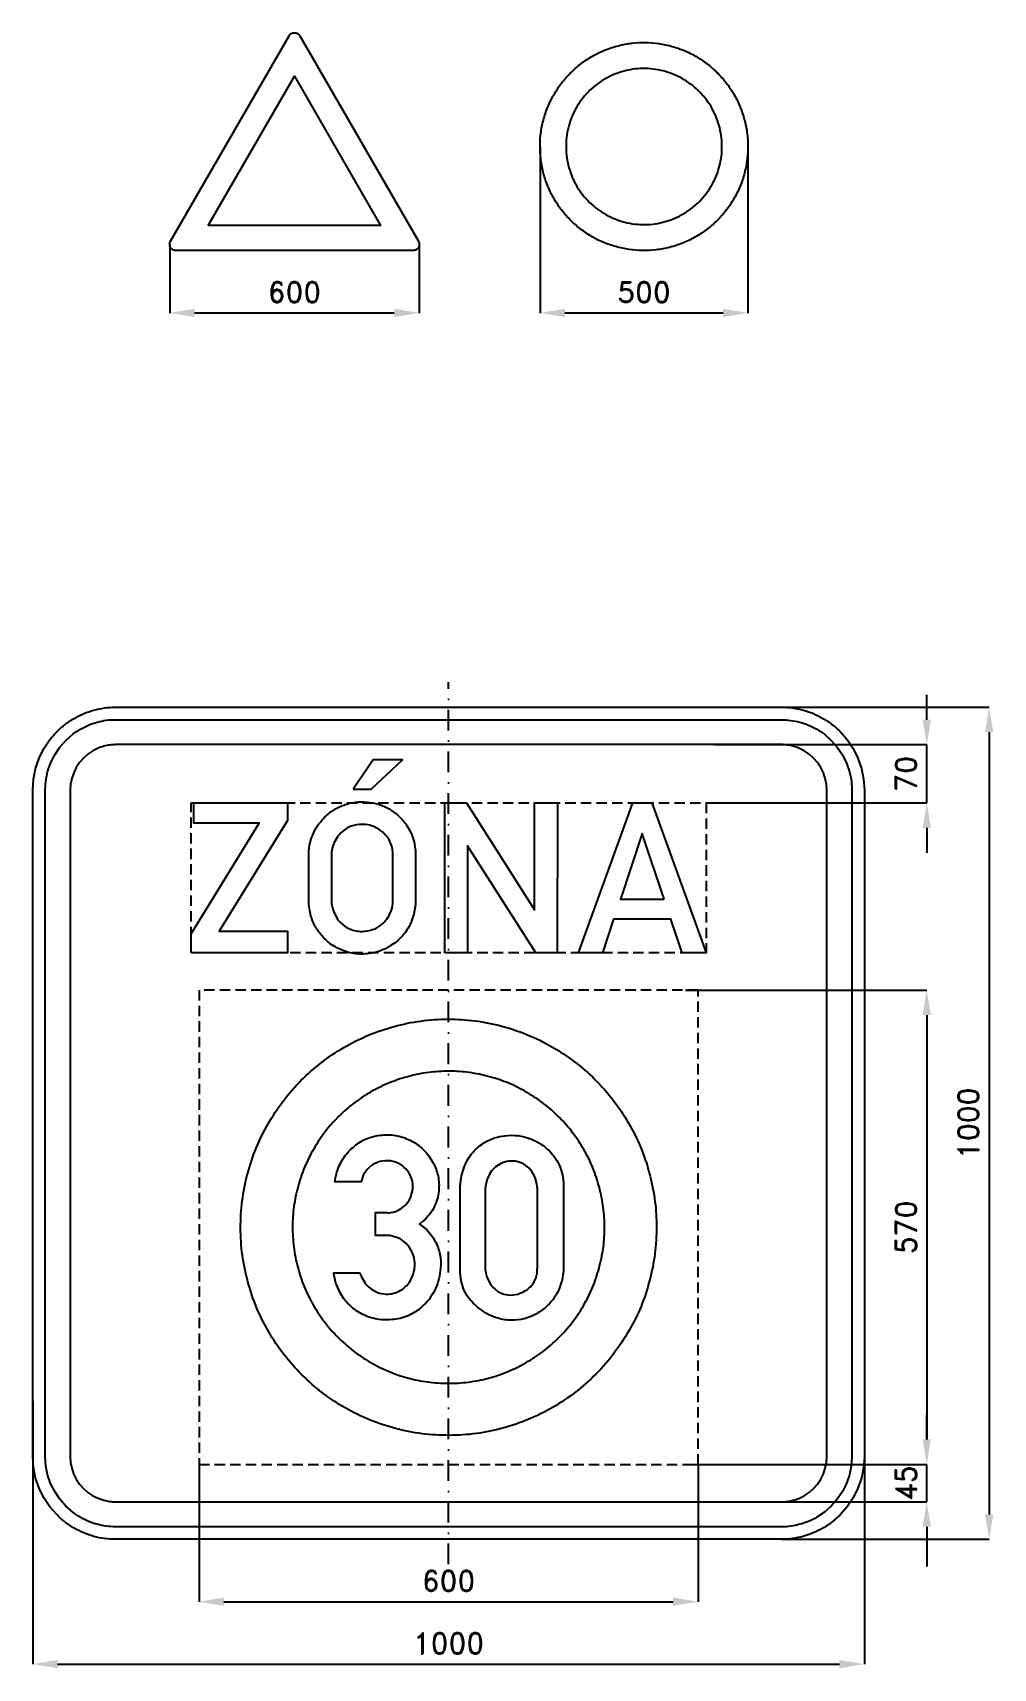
# Model space of a CAD drawing. Header units: millimetres. Extents: x -500 to 655, y -655 to 1311.
import ezdxf

# ---------------------------------------------------------------- set-up
doc = ezdxf.new("R2010")
doc.units = ezdxf.units.MM
doc.header["$LTSCALE"] = 5
doc.linetypes.add('ČERCHOVANÁX2', pattern=[2, 1, -0.5, 0, -0.5])
doc.linetypes.add('ČÁRKOVANÁX2', pattern=[1.5, 1, -0.5])
doc.layers.add('Kóty', color=2, linetype='Continuous')
doc.layers.add('Značka', color=7, linetype='Continuous')
doc.styles.get("Standard").update_dxf_attribs({"font": 'romand.shx', "height": 25})
doc.dimstyles.get("Standard").update_dxf_attribs({"dimtxt": 25, "dimasz": 30, "dimexe": 0.18, "dimexo": 0.0625, "dimgap": 12.5, "dimtad": 1, "dimdec": 0, "dimzin": 0, "dimdsep": 46, "dimtxsty": 'Standard', "dimcen": 0.09, "dimadec": 0, "dimazin": 0, "dimtfac": 1, "dimtdec": 0, "dimtofl": 0, "dimtmove": 0, "dimatfit": 3, "dimfxl": 1, "dimtolj": 1, "dimtzin": 0, "dimarcsym": 0})

msp = doc.modelspace()

# ---------------------------------------------------------------- texts
at = {"layer": 'Kóty', "insert": (550, -432.5), "char_height": 25, "attachment_point": 5, "rotation": 90}
msp.add_mtext('\\A1;45', dxfattribs=at)

# ---------------------------------------------------------------- blocks, each defined once
blk = doc.blocks.new('*D0')
at = {"layer": 'Defpoints', "color": 0, "transparency": 16777216}
for p in [(319.8, 455), (309.6, 385), (575, 385)]:
    blk.add_point(p, dxfattribs=at)
at = {"layer": 'Kóty', "color": 0, "lineweight": -2, "transparency": 16777216}
for p, q in [((575, 485), (575, 515)), ((319.9, 455), (575.2, 455)), ((309.7, 385), (575.2, 385)), ((575, 355), (575, 325))]:
    blk.add_line(p, q, dxfattribs=at)
at = {"layer": 'Kóty', "color": 0, "transparency": 16777216}
for points in [[(570, 485), (580, 485), (575, 455)], [(570, 355), (580, 355), (575, 385)]]:
    blk.add_solid(points, dxfattribs=at)
at = {"layer": 'Kóty', "color": 0, "transparency": 16777216, "insert": (550, 420), "char_height": 25, "attachment_point": 5, "rotation": 90}
blk.add_mtext('\\A1;70', dxfattribs=at)
blk = doc.blocks.new('*D1')
at = {"layer": 'Defpoints', "color": 0, "transparency": 16777216}
for p in [(400, 500), (400, -500), (650, -500)]:
    blk.add_point(p, dxfattribs=at)
at = {"layer": 'Kóty', "color": 0, "lineweight": -2, "transparency": 16777216}
for p, q in [((400.0625, 500), (650.18, 500)), ((650, 470), (650, -470)), ((400.0625, -500), (650.18, -500))]:
    blk.add_line(p, q, dxfattribs=at)
at = {"layer": 'Kóty', "color": 0, "transparency": 16777216}
for points in [[(645, 470), (655, 470), (650, 500)], [(645, -470), (655, -470), (650, -500)]]:
    blk.add_solid(points, dxfattribs=at)
at = {"layer": 'Kóty', "color": 0, "transparency": 16777216, "insert": (625, 0), "char_height": 25, "attachment_point": 5, "rotation": 90}
blk.add_mtext('\\A1;1000', dxfattribs=at)
blk = doc.blocks.new('*D2')
at = {"layer": 'Defpoints', "color": 0, "transparency": 16777216}
for p in [(285, 160), (285, -410), (575, -410)]:
    blk.add_point(p, dxfattribs=at)
at = {"layer": 'Kóty', "color": 0, "lineweight": -2, "transparency": 16777216}
for p, q in [((285.0625, 160), (575.18, 160)), ((575, 130), (575, -380)), ((285.0625, -410), (575.18, -410))]:
    blk.add_line(p, q, dxfattribs=at)
at = {"layer": 'Kóty', "color": 0, "transparency": 16777216}
for points in [[(570, 130), (580, 130), (575, 160)], [(570, -380), (580, -380), (575, -410)]]:
    blk.add_solid(points, dxfattribs=at)
at = {"layer": 'Kóty', "color": 0, "transparency": 16777216, "insert": (550, -125), "char_height": 25, "attachment_point": 5, "rotation": 90}
blk.add_mtext('\\A1;570', dxfattribs=at)
blk = doc.blocks.new('*D3')
at = {"layer": 'Defpoints', "color": 0, "transparency": 16777216}
for p in [(-500, -333.5), (500, -336.2), (500, -650)]:
    blk.add_point(p, dxfattribs=at)
at = {"layer": 'Kóty', "color": 0, "lineweight": -2, "transparency": 16777216}
for p, q in [((-500, -333.6), (-500, -650.2)), ((500, -336.3), (500, -650.2)), ((-470, -650), (470, -650))]:
    blk.add_line(p, q, dxfattribs=at)
at = {"layer": 'Kóty', "color": 0, "transparency": 16777216}
for points in [[(-470, -645), (-470, -655), (-500, -650)], [(470, -645), (470, -655), (500, -650)]]:
    blk.add_solid(points, dxfattribs=at)
at = {"layer": 'Kóty', "color": 0, "transparency": 16777216, "insert": (0, -625), "char_height": 25, "attachment_point": 5}
blk.add_mtext('\\A1;1000', dxfattribs=at)
blk = doc.blocks.new('*D4')
at = {"layer": 'Defpoints', "color": 0, "transparency": 16777216}
for p in [(-300, -410), (300, -410), (300, -575)]:
    blk.add_point(p, dxfattribs=at)
at = {"layer": 'Kóty', "color": 0, "lineweight": -2, "transparency": 16777216}
for p, q in [((-300, -410.0625), (-300, -575.18)), ((300, -410.0625), (300, -575.18)), ((-270, -575), (270, -575))]:
    blk.add_line(p, q, dxfattribs=at)
at = {"layer": 'Kóty', "color": 0, "transparency": 16777216}
for points in [[(-270, -570), (-270, -580), (-300, -575)], [(270, -570), (270, -580), (300, -575)]]:
    blk.add_solid(points, dxfattribs=at)
at = {"layer": 'Kóty', "color": 0, "transparency": 16777216, "insert": (0, -550), "char_height": 25, "attachment_point": 5}
blk.add_mtext('\\A1;600', dxfattribs=at)
blk = doc.blocks.new('*D5')
at = {"layer": 'Defpoints', "color": 0, "transparency": 16777216}
for p in [(110, 1173.1), (360, 1175), (360, 973.8)]:
    blk.add_point(p, dxfattribs=at)
at = {"layer": 'Kóty', "color": 0, "lineweight": -2, "transparency": 16777216}
for p, q in [((110, 1173), (110, 973.6)), ((360, 1175), (360, 973.6)), ((140, 973.8), (330, 973.8))]:
    blk.add_line(p, q, dxfattribs=at)
at = {"layer": 'Kóty', "color": 0, "transparency": 16777216}
for points in [[(140, 978.8), (140, 968.8), (110, 973.8)], [(330, 978.8), (330, 968.8), (360, 973.8)]]:
    blk.add_solid(points, dxfattribs=at)
at = {"layer": 'Kóty', "color": 0, "transparency": 16777216, "insert": (235, 998.8), "char_height": 25, "attachment_point": 5}
blk.add_mtext('\\A1;500', dxfattribs=at)
blk = doc.blocks.new('*D6')
at = {"layer": 'Defpoints', "color": 0, "transparency": 16777216}
for p in [(-335.3, 1056.2), (-35.3, 1056.1), (-35.3, 973.8)]:
    blk.add_point(p, dxfattribs=at)
at = {"layer": 'Kóty', "color": 0, "lineweight": -2, "transparency": 16777216}
for p, q in [((-335.3, 1056.1), (-335.3, 973.6)), ((-35.3, 1056.1), (-35.3, 973.6)), ((-305.3, 973.8), (-65.3, 973.8))]:
    blk.add_line(p, q, dxfattribs=at)
at = {"layer": 'Kóty', "color": 0, "transparency": 16777216}
for points in [[(-305.3, 978.8), (-305.3, 968.8), (-335.3, 973.8)], [(-65.3, 978.8), (-65.3, 968.8), (-35.3, 973.8)]]:
    blk.add_solid(points, dxfattribs=at)
at = {"layer": 'Kóty', "color": 0, "transparency": 16777216, "insert": (-185.3, 998.8), "char_height": 25, "attachment_point": 5}
blk.add_mtext('\\A1;600', dxfattribs=at)

# ---------------------------------------------------------------- dimensions: what is measured, and where the dimension line sits
at = {"layer": 'Kóty'}
for base, p1, p2, text, picture, middle in [((360, 973.8), (110, 1173.1), (360, 1175), '500', '*D5', (235, 998.8)), ((-35.3, 973.8), (-335.3, 1056.2), (-35.3, 1056.1), '600', '*D6', (-185.3, 998.8))]:
    dim = msp.add_linear_dim(base=base, p1=p1, p2=p2, text=text, dimstyle='Standard', dxfattribs=at)
    dim.commit()
    dim.dimension.update_dxf_attribs({"geometry": picture, "text_midpoint": middle})
for base, p1, p2, picture, middle in [((575, 385), (319.8, 455), (309.6, 385), '*D0', (550, 420)), ((650, -500), (400, 500), (400, -500), '*D1', (625, 0)), ((575, -410), (285, 160), (285, -410), '*D2', (550, -125))]:
    dim = msp.add_linear_dim(base=base, p1=p1, p2=p2, angle=90, dimstyle='Standard', dxfattribs=at)
    dim.commit()
    dim.dimension.update_dxf_attribs({"geometry": picture, "text_midpoint": middle})
for base, p1, p2, picture, middle in [((500, -650), (-500, -333.5), (500, -336.2), '*D3', (0, -625)), ((300, -575), (-300, -410), (300, -410), '*D4', (0, -550))]:
    dim = msp.add_linear_dim(base=base, p1=p1, p2=p2, dimstyle='Standard', dxfattribs=at)
    dim.commit()
    dim.dimension.update_dxf_attribs({"geometry": picture, "text_midpoint": middle})

# ---------------------------------------------------------------- linework, layer by layer
at = {"layer": 'Kóty'}
for p, q in [((575, -380), (575, -350)), ((285.1, -410), (575.2, -410)), ((285.1, -455), (575.2, -455)), ((575, -485), (575, -532.7))]:
    msp.add_line(p, q, dxfattribs=at)
for points in [[(575, 385), (575, 455)], [(575, -455), (575, -410)]]:
    msp.add_lwpolyline(points, dxfattribs=at)
for points in [[(570, -380), (580, -380), (575, -410)], [(570, -485), (580, -485), (575, -455)]]:
    msp.add_solid(points, dxfattribs=at)
at = {"layer": 'Značka', "color": 1}
for points in [[(-42.8, 1048.8), (-327.9, 1048.8), (-328.2, 1048.8), (-328.6, 1048.8, -0.055813), (-330.2, 1049.1, -0.055956), (-331.6, 1049.8, -0.069573), (-333.2, 1050.9, -0.06979), (-334.3, 1052.5, -0.069473), (-335.1, 1054.3, -0.06778), (-335.3, 1056.2, -0.055922), (-335.2, 1057.8, -0.060906), (-334.7, 1059.3), (-334.5, 1059.6), (-334.3, 1060), (-191.8, 1306.8), (-191.6, 1307.2), (-191.4, 1307.5, -0.055828), (-190.4, 1308.7, -0.056007), (-189.1, 1309.6, -0.069592), (-187.3, 1310.3, -0.069755), (-185.3, 1310.6, -0.069442), (-183.4, 1310.3, -0.067764), (-181.6, 1309.6, -0.056022), (-180.3, 1308.7, -0.061146), (-179.3, 1307.5), (-179.1, 1307.2), (-178.9, 1306.8), (-36.3, 1060), (-36.2, 1059.6), (-36, 1059.3, -0.055634), (-35.5, 1057.8), (-35.3, 1056.2, -0.0696), (-35.6, 1054.3, -0.069839), (-36.3, 1052.5, -0.069564), (-37.5, 1050.9, -0.067726), (-39.1, 1049.8, -0.055903), (-40.5, 1049.1, -0.061107), (-42, 1048.8), (-42.4, 1048.8), (-42.8, 1048.8)], [(360, 1173.8), (360, 1172.9), (360, 1172.1, -0.032165), (358.7, 1155.8, -0.035724), (355.3, 1139.8, -0.036665), (349.9, 1124.4, -0.034753), (342.4, 1109.9, -0.034037), (333.2, 1096.3, -0.034452), (322.2, 1084.2, -0.034561), (309.8, 1073.6, -0.034425), (296.1, 1064.7, -0.034389), (281.3, 1057.6, -0.034418), (265.8, 1052.6, -0.034423), (249.7, 1049.6, -0.034416), (233.4, 1048.8, -0.034416), (217, 1050, -0.034417), (201.1, 1053.5, -0.034417), (185.6, 1058.9, -0.034417), (171.1, 1066.3, -0.034417), (157.6, 1075.6, -0.034417), (145.5, 1086.5, -0.034416), (134.8, 1098.9, -0.034417), (125.9, 1112.7, -0.034417), (118.8, 1127.4, -0.034417), (113.8, 1143, -0.034416), (110.8, 1159.1, -0.034417), (110, 1175.4, -0.034417), (111.2, 1191.7, -0.034418), (114.7, 1207.7, -0.034417), (120.1, 1223.1, -0.034418), (127.6, 1237.7, -0.034416), (136.8, 1251.2, -0.034415), (147.8, 1263.3, -0.034418), (160.2, 1274, -0.034416), (173.9, 1282.8, -0.034417), (188.7, 1289.9, -0.034417), (204.2, 1294.9, -0.034416), (220.3, 1298, -0.034417), (236.6, 1298.8, -0.034417), (252.9, 1297.5, -0.034416), (268.9, 1294.1, -0.034415), (284.4, 1288.7, -0.034418), (298.9, 1281.2, -0.034419), (312.4, 1272, -0.034403), (324.5, 1261, -0.034415), (335.2, 1248.6, -0.03449), (344.1, 1234.8, -0.034418), (351.1, 1220.1, -0.034075), (356.1, 1204.5, -0.03279), (359.1, 1189.3, -0.034265), (360, 1173.8)], [(328.7, 1173.8), (328.7, 1174.4), (328.7, 1175, 0.032167), (327.8, 1187.2, 0.035726), (325.2, 1199.2, 0.036665), (321.2, 1210.8, 0.034752), (315.6, 1221.7, 0.03404), (308.6, 1231.8, 0.034452), (300.4, 1240.9, 0.034558), (291.1, 1248.9, 0.034426), (280.8, 1255.6, 0.034389), (269.7, 1260.9, 0.034417), (258.1, 1264.6, 0.034425), (246, 1266.9, 0.034418), (233.8, 1267.5, 0.034418), (221.5, 1266.6, 0.034414), (209.5, 1264, 0.034417), (198, 1259.9, 0.034415), (187.1, 1254.3, 0.034419), (176.9, 1247.4, 0.034418), (167.8, 1239.2, 0.034417), (159.8, 1229.9, 0.034418), (153.2, 1219.6, 0.034417), (147.9, 1208.5, 0.034416), (144.1, 1196.8, 0.034416), (141.9, 1184.8, 0.034416), (141.3, 1172.5, 0.034417), (142.2, 1160.3, 0.034418), (144.8, 1148.3, 0.034416), (148.8, 1136.7, 0.034417), (154.4, 1125.8, 0.034417), (161.3, 1115.7, 0.034417), (169.6, 1106.6, 0.034416), (178.9, 1098.6, 0.034417), (189.2, 1092, 0.034417), (200.2, 1086.7, 0.034417), (211.9, 1082.9, 0.034416), (224, 1080.6, 0.034416), (236.2, 1080, 0.034417), (248.5, 1080.9, 0.034417), (260.4, 1083.5, 0.034416), (272, 1087.6, 0.034416), (282.9, 1093.2, 0.034419), (293.1, 1100.1, 0.034405), (302.1, 1108.3, 0.034416), (310.1, 1117.7, 0.034487), (316.8, 1128, 0.034418), (322.1, 1139, 0.034079), (325.9, 1150.7, 0.032793), (328.1, 1162.1, 0.034267), (328.7, 1173.8)], [(250, -125), (250, -126.6), (250, -128.3, -0.03216), (247.5, -160.9, -0.035735), (240.6, -192.9, -0.036672), (229.9, -223.8, -0.034758), (214.8, -252.8, -0.034039), (196.4, -279.8, -0.034444), (174.4, -304.1, -0.034563), (149.6, -325.4, -0.03442), (122.2, -343.1, -0.034387), (92.7, -357.3, -0.034421), (61.5, -367.3, -0.034425), (29.4, -373.4, -0.034416), (-3.3, -375, -0.034416), (-35.9, -372.5, -0.034417), (-67.9, -365.6, -0.034411), (-98.7, -354.8, -0.034422), (-127.8, -339.9, -0.034415), (-154.8, -321.4, -0.034405), (-179.1, -299.4, -0.034408), (-200.4, -274.6, -0.034405), (-218.1, -247.2, -0.034408), (-232.3, -217.7, -0.034404), (-242.3, -186.5, -0.034434), (-248.4, -154.4, -0.034411), (-250, -121.7, -0.03441), (-247.5, -89.1, -0.034417), (-240.6, -57.1, -0.03441), (-229.8, -26.3, -0.034417), (-214.9, 2.8, -0.034411), (-196.4, 29.8, -0.034416), (-174.5, 54.1, -0.034409), (-149.6, 75.4, -0.034423), (-122.2, 93.1, -0.034416), (-92.7, 107.3, -0.034418), (-61.5, 117.3, -0.034414), (-29.4, 123.4, -0.034417), (3.3, 125, -0.034417), (35.9, 122.5, -0.034414), (67.9, 115.6, -0.034418), (98.7, 104.8, -0.03441), (127.8, 89.9, -0.034425), (154.8, 71.4, -0.034407), (179.1, 49.4, -0.034425), (200.4, 24.6, -0.034498), (218.1, -2.8, -0.034427), (232.3, -32.3, -0.034068), (242.3, -63.5, -0.032781), (248.2, -94, -0.034267), (250, -125)], [(187.5, -125), (187.5, -123.8), (187.5, -122.5, 0.032195), (185.6, -98.1, 0.035745), (180.5, -74.1, 0.036671), (172.4, -50.9, 0.034755), (161.1, -29.1, 0.034033), (147.3, -8.9, 0.034462), (130.8, 9.3, 0.034562), (112.2, 25.3, 0.034427), (91.6, 38.6, 0.034391), (69.5, 49.2, 0.034419), (46.2, 56.7, 0.034428), (22, 61.3, 0.034419), (-2.5, 62.5, 0.03442), (-26.9, 60.6, 0.034415), (-50.9, 55.5, 0.034412), (-74, 47.3, 0.03442), (-95.9, 36.1, 0.034407), (-116.1, 22.3, 0.034413), (-134.3, 5.8, 0.034411), (-150.3, -12.8, 0.034426), (-163.6, -33.4, 0.034407), (-174.2, -55.5, 0.034405), (-181.7, -78.8, 0.034415), (-186.3, -103, 0.034401), (-187.5, -127.5, 0.03444), (-185.6, -151.9, 0.034412), (-180.5, -175.9, 0.034433), (-172.4, -199, 0.034409), (-161.1, -220.9, 0.034427), (-147.3, -241.1, 0.034406), (-130.8, -259.3, 0.0344), (-112.2, -275.3, 0.034413), (-91.6, -288.6, 0.034401), (-69.5, -299.2, 0.034412), (-46.2, -306.7, 0.034417), (-22.1, -311.3, 0.034416), (2.5, -312.5, 0.034416), (26.9, -310.6, 0.034418), (50.9, -305.5, 0.034424), (74, -297.3, 0.034427), (95.9, -286.1, 0.034419), (116.1, -272.3, 0.034399), (134.3, -255.8, 0.034418), (150.3, -237.2, 0.034495), (163.6, -216.6, 0.034428), (174.2, -194.5, 0.034067), (181.7, -171.2, 0.03277), (186.2, -148.2, 0.034257), (187.5, -125)]]:
    msp.add_lwpolyline(points, format="xyb", dxfattribs=at)
msp.add_lwpolyline([(-288.9, 1078.7), (-185.3, 1258.2), (-81.7, 1078.7), (-288.9, 1078.7)], dxfattribs=at)
at = {"layer": 'Značka', "color": 6, "linetype": 'ČERCHOVANÁX2', "ltscale": 5}
msp.add_lwpolyline([(0, -530), (0, 530)], dxfattribs=at)
at = {"layer": 'Značka', "color": 3}
for points in [[(-400, -500), (-400.4, -500), (-400.8, -500, -0.032182), (-413.7, -499.1, -0.035454), (-426.4, -496.5, -0.036283), (-438.7, -492.3, -0.034431), (-450.2, -486.5, -0.033715), (-461, -479.3, -0.034071), (-470.7, -470.7), (-479.3, -461), (-486.5, -450.2), (-492.3, -438.7), (-496.5, -426.4), (-499.1, -413.7), (-500, -400.8), (-500, -400.4), (-500, -400), (-500, 400), (-500, 400.4), (-500, 400.8), (-499.1, 413.7), (-496.5, 426.4), (-492.3, 438.7), (-486.5, 450.2), (-479.3, 461, -0.034072), (-470.7, 470.7, -0.034226), (-461, 479.3, -0.034225), (-450.2, 486.5, -0.034051), (-438.7, 492.3, -0.033415), (-426.4, 496.5, -0.034139), (-413.7, 499.1, -0.036743), (-400.8, 500), (-400.4, 500), (-400, 500), (400, 500), (400.4, 500), (400.8, 500, -0.032182), (413.7, 499.1, -0.035447), (426.4, 496.5, -0.036272), (438.7, 492.3, -0.034433), (450.2, 486.5, -0.033723), (461, 479.3, -0.034091), (470.7, 470.7), (479.3, 461), (486.5, 450.2), (492.3, 438.6), (496.5, 426.4), (499.1, 413.7), (500, 400.8), (500, 400.4), (500, 400), (500, -400), (500, -400.4), (500, -400.8), (499.1, -413.7), (496.5, -426.4), (492.3, -438.7), (486.5, -450.2), (479.3, -461), (470.7, -470.7), (461, -479.3, -0.03423), (450.2, -486.5, -0.034043), (438.6, -492.3, -0.033413), (426.4, -496.5, -0.034125), (413.7, -499.1, -0.036744), (400.8, -500), (400.4, -500), (400, -500), (-400, -500)], [(-400, -485), (-400.3, -485), (-400.7, -485, -0.032179), (-411.6, -484.2, -0.035445), (-422.4, -482, -0.03627), (-432.9, -478.5, -0.034397), (-442.7, -473.5, -0.033743), (-451.9, -467.4), (-460.1, -460.1), (-467.4, -451.9), (-473.5, -442.7), (-478.4, -432.9), (-482, -422.4), (-484.3, -411.6), (-485, -400.7), (-485, -400.3), (-485, -400), (-485, 400), (-485, 400.3), (-485, 400.7), (-484.2, 411.6), (-482, 422.4), (-478.5, 432.9), (-473.5, 442.7), (-467.4, 451.9), (-460.1, 460.1), (-451.9, 467.4, -0.034197), (-442.7, 473.5, -0.034036), (-432.9, 478.4, -0.0334), (-422.4, 482, -0.034125), (-411.6, 484.3, -0.036744), (-400.7, 485), (-400.3, 485), (-400, 485), (400, 485), (400.3, 485), (400.7, 485, -0.032173), (411.6, 484.2, -0.03544), (422.4, 482, -0.036264), (432.9, 478.5, -0.034423), (442.7, 473.5, -0.033724), (451.9, 467.4), (460.1, 460.1), (467.4, 451.9), (473.5, 442.7), (478.4, 432.9), (482, 422.4), (484.3, 411.6), (485, 400.7), (485, 400.3), (485, 400), (485, -400), (485, -400.3), (485, -400.7), (484.2, -411.6), (482, -422.4), (478.5, -432.9), (473.5, -442.7), (467.4, -451.9), (460.1, -460.1), (451.9, -467.4), (442.7, -473.5, -0.034052), (432.9, -478.4, -0.033405), (422.4, -482, -0.03413), (411.6, -484.3, -0.036744), (400.7, -485), (400.3, -485), (400, -485), (-400, -485)], [(-400, -455), (400, -455), (400.2, -455), (400.4, -455, 0.032181), (407.5, -454.5, 0.035434), (414.5, -453.1, 0.036239), (421.3, -450.8), (427.6, -447.6), (433.5, -443.6), (438.9, -438.9), (443.6, -433.6), (447.6, -427.6), (450.8, -421.3), (453, -414.5), (454.5, -407.5), (455, -400.4), (455, -400.2), (455, -400), (455, 400), (455, 400.2), (455, 400.4), (454.5, 407.5), (453, 414.5), (450.8, 421.3), (447.6, 427.6), (443.6, 433.5), (438.9, 438.9), (433.6, 443.6), (427.6, 447.6), (421.3, 450.8, 0.033381), (414.5, 453, 0.0341), (407.5, 454.5, 0.036743), (400.4, 455), (400.2, 455), (400, 455), (-400, 455), (-400.2, 455), (-400.4, 455, 0.032168), (-407.5, 454.5, 0.035417), (-414.5, 453, 0.036291), (-421.3, 450.8, 0.034445), (-427.6, 447.6), (-433.6, 443.6), (-438.9, 438.9), (-443.6, 433.5), (-447.6, 427.6), (-450.7, 421.3), (-453.1, 414.5), (-454.5, 407.5), (-455, 400.4), (-455, 400.2), (-455, 400), (-455, -400), (-455, -400.2), (-455, -400.4), (-454.5, -407.5), (-453.1, -414.5), (-450.8, -421.3), (-447.6, -427.6), (-443.6, -433.6), (-438.9, -438.9), (-433.6, -443.6), (-427.6, -447.6), (-421.3, -450.7), (-414.5, -453.1, 0.034105), (-407.5, -454.5, 0.036732), (-400.4, -455), (-400.2, -455), (-400, -455)], [(-168.1, 323.9), (-168.1, 325.4), (-168, 326.8), (-167, 334.3), (-165, 341.7, -0.066275), (-158.1, 356.6, -0.068488), (-147.5, 369.1, -0.061858), (-135.8, 377.9, -0.059919), (-122.4, 383.5, -0.057336), (-108.5, 386.2, -0.057586), (-94.4, 385.6, -0.056908), (-80.9, 382.2, -0.057469), (-68.5, 375.9, -0.055344), (-58, 367.4, -0.053437), (-49.6, 356.9), (-44.6, 347.8), (-41.4, 338), (-40.4, 332.7), (-39.7, 327.3), (-39.6, 326.4), (-39.6, 325.5), (-39.6, 265.2), (-39.7, 263.8), (-39.8, 262.5), (-41.8, 251.3), (-45.5, 240.6, -0.0788), (-55.1, 225.5, -0.073101), (-68.8, 213.9, -0.06012), (-81.9, 207.3, -0.059843), (-96.1, 203.9, -0.071111), (-113.8, 204, -0.074193), (-130.7, 209.2, -0.066046), (-144.1, 217.3, -0.061704), (-154.9, 228.5, -0.047106), (-161.2, 238.1, -0.053878), (-165.4, 248.7), (-166.9, 255.7), (-167.8, 262.9), (-168, 264.5), (-168.1, 266.2), (-168.1, 323.9)], [(-140.7, 323.7), (-140.7, 266.2), (-140.7, 265.1), (-140.6, 264), (-139.6, 258.3), (-137.7, 252.9), (-133.5, 245.4, 0.060219), (-127.6, 239.2, 0.059465), (-120.7, 234.4, 0.064336), (-112.9, 231.5, 0.050531), (-106.4, 230.6, 0.044572), (-99.9, 230.9, 0.073907), (-88.8, 233.8, 0.085003), (-79.2, 240, 0.073625), (-72.8, 247.4, 0.063595), (-68.7, 256.2), (-67.4, 260.6), (-66.9, 265.2), (-66.8, 265.8), (-66.8, 266.3), (-66.8, 323.6), (-66.8, 324.6), (-66.8, 325.7), (-67.8, 331.9), (-70.2, 337.9, 0.076934), (-76.9, 347.6, 0.083785), (-86.2, 354.7, 0.069844), (-94.8, 358.1, 0.066678), (-104.1, 359.2, 0.088521), (-116.9, 356.9, 0.098139), (-127.9, 350.3, 0.062892), (-133.4, 344.4), (-137.4, 337.3), (-139.5, 331.6), (-140.6, 325.8), (-140.7, 324.8), (-140.7, 323.7)], [(-106.6, -179.6), (-105.7, -182.2), (-104.8, -184.7), (-100.4, -192.2, 0.067339), (-94.2, -198.3, 0.079593), (-85.3, -203.3, 0.083482), (-75.4, -205.3, 0.078724), (-66, -204.3, 0.077289), (-57.3, -200.6, 0.094873), (-48.2, -192.6, 0.087409), (-42.6, -181.7, 0.097402), (-40.5, -168.1, 0.104401), (-43.8, -154.8, 0.094853), (-50.9, -144.6, 0.09568), (-61.1, -137.7), (-66.4, -135.9, 0.043317), (-71.9, -134.9), (-73.1, -134.8), (-74.4, -134.8), (-87.9, -134.8), (-87.9, -107.4), (-73.9, -107.4), (-72.7, -107.5), (-71.5, -107.5, 0.089511), (-62.9, -105.7, 0.078212), (-55.2, -101.2, 0.098553), (-47.3, -92.4, 0.099784), (-43.4, -81.2, 0.096892), (-43.5, -69.8, 0.098706), (-47.9, -59.2, 0.100566), (-55.9, -50.8, 0.09764), (-66.6, -46, 0.106007), (-79.4, -45.4, 0.108982), (-91.3, -50.1, 0.096322), (-99.6, -57.8, 0.100218), (-104.4, -67.8), (-104.7, -69.1), (-105, -70.3), (-136.7, -70.3), (-135.8, -65.6), (-134.8, -60.9, -0.070905), (-127.9, -44.4, -0.076594), (-116.5, -30.5, -0.07898), (-101.8, -20.1, -0.076376), (-84.7, -14.8, -0.077804), (-66.2, -14.3, -0.077964), (-48.4, -19.5, -0.080993), (-32.1, -30, -0.080989), (-19.9, -45.1, -0.076267), (-13.1, -61.2, -0.079805), (-11.6, -78.7, -0.092071), (-16.3, -98.6, -0.10508), (-27.9, -115.1), (-31.3, -118.2), (-34.9, -121.1), (-31.6, -123.5), (-28.4, -126.1, -0.05807), (-20.1, -135.2, -0.058906), (-14.1, -145.9, -0.074878), (-9.8, -161.5, -0.064092), (-10, -177.8, -0.089405), (-16.9, -201.3, -0.101878), (-31.9, -220.4, -0.087339), (-48.7, -231.3, -0.080964), (-68.3, -236, -0.079654), (-88.2, -235, -0.082659), (-106.8, -227.7, -0.076844), (-121.3, -216.3, -0.076606), (-131.7, -201.1), (-135.4, -192.2), (-137.7, -182.9), (-137.9, -181.3), (-138.1, -179.6), (-106.6, -179.6)], [(14.1, -79), (14, -77), (14.1, -75.1), (15.5, -63.1), (19.3, -51.5, -0.079543), (29.3, -35, -0.089095), (44.1, -22.8, -0.059804), (55.4, -17.6, -0.052013), (67.6, -15, -0.062017), (83.5, -14.9, -0.064506), (98.9, -18.9, -0.055432), (110.8, -24.8, -0.055501), (121.2, -33.3, -0.051146), (128.7, -42.4, -0.054905), (134.2, -52.8), (137, -61.8), (138.1, -71.1), (138.2, -74.4), (138.1, -77.6), (138.1, -173), (138.1, -174.9), (138.1, -176.9), (136.7, -188.2), (132.9, -199.1, -0.066809), (124.8, -212.8, -0.065916), (113.3, -223.9, -0.061105), (101, -231.4, -0.064147), (87.2, -235.7, -0.069663), (71.3, -236.5, -0.067448), (55.8, -233.1, -0.056803), (43.4, -227.2, -0.049581), (32.3, -218.7, -0.048062), (24, -209.7, -0.065883), (18, -199.1), (15.1, -189.5), (14.1, -179.5), (14, -176.3), (14.1, -173), (14.1, -79)], [(44.1, -79), (44.1, -173), (44.1, -174.3), (44.1, -175.6), (45.6, -183.7), (49.3, -191.3, 0.070716), (55.5, -199.1, 0.094563), (63.7, -204.3, 0.108388), (74.6, -206.5, 0.087547), (85.9, -204.3, 0.078131), (94.8, -199.7, 0.088177), (101.6, -192.6), (104.8, -186.6), (106.4, -180.1), (106.7, -176.5), (106.8, -173), (106.8, -79), (106.6, -75.9), (106.2, -72.8), (104.2, -65.1), (100.3, -58.1, 0.088083), (92.8, -50.6, 0.09789), (83.3, -46.3, 0.099843), (72.6, -45.6, 0.088268), (62.4, -48.9, 0.074144), (54.8, -54, 0.07564), (49.2, -61.1), (46.4, -67), (44.8, -73.3), (44.4, -76.2), (44.1, -79)]]:
    msp.add_lwpolyline(points, format="xyb", dxfattribs=at)
for points in [[(-114.7, 401.3), (-92.9, 401.3), (-55.3, 436.7), (-90.8, 436.7), (-114.7, 401.3)], [(-309.6, 205), (-309.6, 227.6), (-227.7, 360.6), (-306.4, 360.6), (-306.4, 385), (-193.7, 385), (-193.7, 363.8), (-275.7, 230.8), (-193.7, 230.8), (-193.7, 205), (-309.6, 205)], [(-4.3, 205), (-4.3, 385), (21.6, 385), (103.3, 256.5), (103.3, 385), (130.9, 385), (130.7, 205), (104.9, 205), (22.9, 333.3), (22.9, 205), (-4.3, 205)], [(156.4, 205), (221.6, 385), (244.4, 385), (309.6, 205), (280.7, 205), (267.3, 245.2), (198.4, 245.2), (185.2, 205), (156.4, 205)], [(259.4, 269.1), (233, 348.2), (206.6, 269.1), (259.4, 269.1)]]:
    msp.add_lwpolyline(points, dxfattribs=at)
at = {"layer": 'Značka', "color": 6, "linetype": 'ČÁRKOVANÁX2', "ltscale": 2.5}
msp.add_lwpolyline([(-309.6, 205), (-309.6, 385), (309.6, 385), (309.6, 205), (-309.6, 205)], dxfattribs=at)
msp.add_lwpolyline([(-300, -410), (300, -410), (300, 160), (-300, 160)], close=True, dxfattribs=at)

msp.set_redraw_order([(e.dxf.handle, doc.entitydb.next_handle()) for e in msp.query("TEXT MTEXT ATTDEF DIMENSION ARC_DIMENSION")])  # texts and dimensions are drawn at this point

doc.saveas('drawing.dxf')
